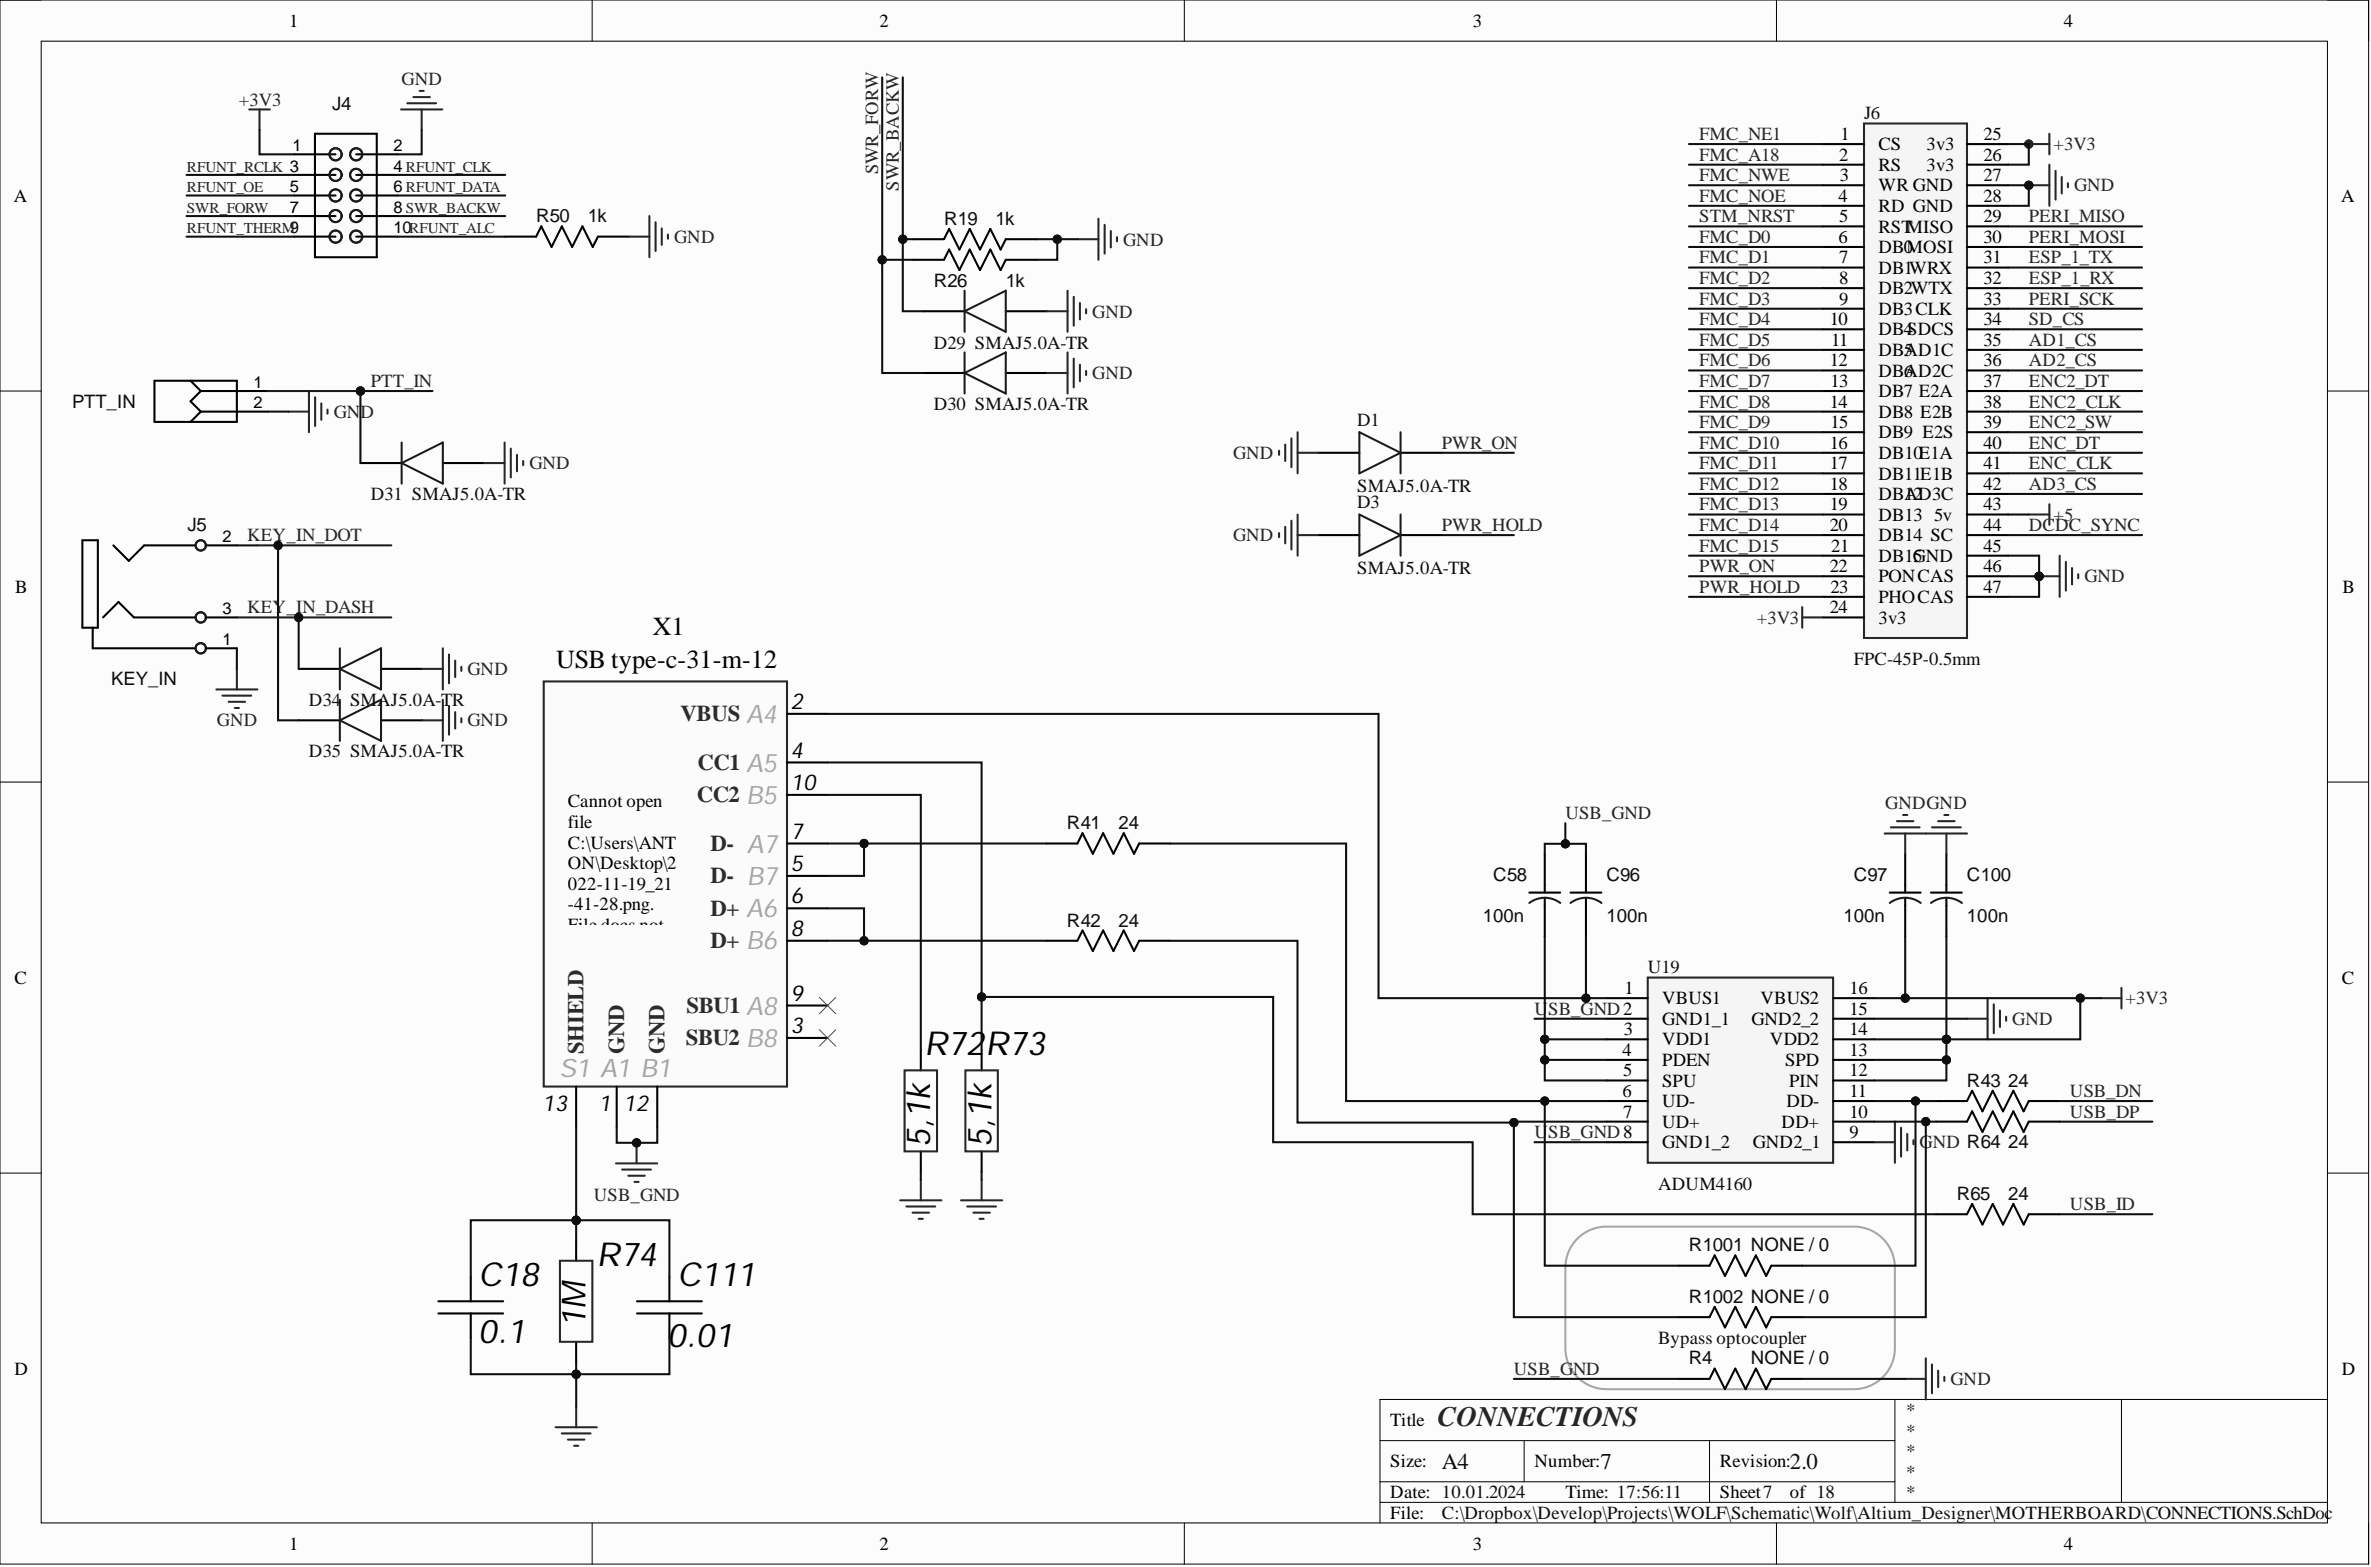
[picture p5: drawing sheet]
<svg xmlns="http://www.w3.org/2000/svg" width="292mm" height="193mm" viewBox="0 0 292 193" stroke-linecap="round" stroke-linejoin="round" font-family="sans-serif">
<defs><g id="words">
<g font-size="4.1">
<text x="113.8" y="129.9">R72</text>
<text x="121.4" y="129.9">R73</text>
<text x="114.6" y="141.3" transform="rotate(-90 114.6 141.3)">5,1k</text>
<text x="122.1" y="141.3" transform="rotate(-90 122.1 141.3)">5,1k</text>
<text x="73.5" y="155.9">R74</text>
<text x="59" y="158.4">C18</text>
<text x="83.5" y="158.4">C111</text>
<text x="59" y="165.4">0.1</text>
<text x="72.1" y="163.5" transform="rotate(-90 72.1 163.5)">1M</text>
<text x="82.2" y="165.9">0.01</text>
</g>
<text font-size="3.5" fill="#262626" x="177.1" y="175.6">CONNECTIONS</text>
<g font-size="3.2">
<text x="68.5" y="82.2">USB type-c-31-m-12</text>
<text x="80.4" y="78.2">X1</text>
</g>
<text font-size="3.2" fill="#a1a1a1" x="68.9" y="132.6">S1 A1 B1</text>
<g font-size="2.8" fill="#2e2e2e">
<text x="83.8" y="88.8">VBUS A4</text>
<text x="85.9" y="94.8">CC1 A5</text>
<text x="85.9" y="98.8">CC2 B5</text>
<text x="87.5" y="104.8">D- A7</text>
<text x="87.5" y="108.7">D- B7</text>
<text x="87.5" y="112.8">D+ A6</text>
<text x="87.5" y="116.8">D+ B6</text>
<text x="84.6" y="124.7">SBU1 A8</text>
<text x="71.9" y="129.8" transform="rotate(-90 71.9 129.8)">SHIELD</text>
<text x="76.9" y="129.8" transform="rotate(-90 76.9 129.8)">GND</text>
<text x="81.9" y="129.8" transform="rotate(-90 81.9 129.8)">GND</text>
<text x="84.5" y="128.7">SBU2 B8</text>
</g>
<g font-size="2.8" fill="#0e0e0e">
<text x="177.6" y="180.9">A4</text>
<text x="197.2" y="180.9">7</text>
<text x="220.5" y="180.9">2.0</text>
</g>
<g font-size="2.7">
<text x="97.4" y="87.4">2</text>
<text x="97.4" y="93.4">4</text>
<text x="97.4" y="97.3">10</text>
<text x="97.4" y="103.3">7</text>
<text x="97.4" y="107.3">5</text>
<text x="97.4" y="111.3">6</text>
<text x="97.4" y="115.3">8</text>
<text x="97.4" y="123.3">9</text>
<text x="97.4" y="127.2">3</text>
<text x="66.8" y="136.8">13</text>
<text x="73.8" y="136.8">1</text>
<text x="76.8" y="136.8">12</text>
</g>
<g font-size="2.3">
<text x="35.6" y="3.3">1</text>
<text x="108.3" y="3.3">2</text>
<text x="181.4" y="3.3">3</text>
<text x="254.3" y="3.3">4</text>
<text x="226.8" y="17.2">1</text>
<text x="244.4" y="17.2">25</text>
<text x="226.6" y="19.8">2</text>
<text x="226.7" y="22.3">3</text>
<text x="231.4" y="18.5">CS</text>
<text x="231.4" y="21">RS</text>
<text x="231.4" y="23.6">WR GND</text>
<text x="237.3" y="18.5">3v3</text>
<text x="237.3" y="21">3v3</text>
<text x="244.4" y="19.8">26</text>
<text x="244.4" y="22.3">27</text>
<text x="1.7" y="24.8">A</text>
<text x="226.5" y="24.8">4</text>
<text x="226.5" y="29.9">6</text>
<text x="226.6" y="27.4">5</text>
<text x="231.4" y="26.1">RD GND</text>
<text x="231.4" y="28.6">RSTMISO</text>
<text x="244.4" y="24.8">28</text>
<text x="244.4" y="27.4">29</text>
<text x="244.4" y="29.9">30</text>
<text x="288.4" y="24.8">A</text>
<text x="226.6" y="32.4">7</text>
<text x="226.6" y="35">8</text>
<text x="231.4" y="31.2">DB0MOSI</text>
<text x="231.4" y="33.7">DB1WRX</text>
<text x="244.4" y="32.4">31</text>
<text x="244.4" y="35">32</text>
<text x="225.4" y="40">10</text>
<text x="226.6" y="37.5">9</text>
<text x="231.4" y="36.2">DB2WTX</text>
<text x="231.4" y="38.8">DB3CLK</text>
<text x="231.4" y="41.3">DB4SDCS</text>
<text x="244.4" y="37.5">33</text>
<text x="244.4" y="40">34</text>
<text x="225.4" y="45.1">12</text>
<text x="225.5" y="47.6">13</text>
<text x="225.6" y="42.6">11</text>
<text x="231.4" y="43.8">DB5</text>
<text x="231.4" y="46.4">DB6</text>
<text x="234.6" y="43.8">AD1C</text>
<text x="234.6" y="46.4">AD2C</text>
<text x="244.4" y="42.6">35</text>
<text x="244.4" y="45.1">36</text>
<text x="244.4" y="47.6">37</text>
<text x="225.4" y="50.2">14</text>
<text x="225.5" y="52.7">15</text>
<text x="231.4" y="48.9">DB7 E2A</text>
<text x="231.4" y="51.4">DB8 E2B</text>
<text x="231.4" y="54">DB9 E2S</text>
<text x="244.4" y="50.2">38</text>
<text x="244.4" y="52.7">39</text>
<text x="225.4" y="55.3">16</text>
<text x="225.4" y="57.8">17</text>
<text x="231.4" y="56.5">DB10E1A</text>
<text x="231.4" y="59.1">DB11E1B</text>
<text x="244.4" y="55.3">40</text>
<text x="244.4" y="57.8">41</text>
<text x="225.4" y="60.3">18</text>
<text x="225.4" y="62.9">19</text>
<text x="225.4" y="65.4">20</text>
<text x="231.4" y="61.6">DB12</text>
<text x="231.4" y="64.1">DB13</text>
<text x="234.6" y="61.6">AD3C</text>
<text x="238.3" y="64.1">5v</text>
<text x="244.4" y="60.3">42</text>
<text x="244.4" y="62.9">43</text>
<text x="244.4" y="65.4">44</text>
<text x="225.4" y="70.5">22</text>
<text x="225.6" y="67.9">21</text>
<text x="231.4" y="66.7">DB14 SC</text>
<text x="231.4" y="69.2">DB1GND</text>
<text x="231.4" y="71.7">PONCAS</text>
<text x="235.7" y="69.2">5</text>
<text x="244.4" y="67.9">45</text>
<text x="244.4" y="70.5">46</text>
<text x="1.9" y="73">B</text>
<text x="225.4" y="75.5">24</text>
<text x="225.5" y="73">23</text>
<text x="231.4" y="74.3">PHOCAS</text>
<text x="231.4" y="76.8">3v3</text>
<text x="244.4" y="73">47</text>
<text x="288.6" y="73">B</text>
<text x="69.9" y="99.4">Cannot open</text>
<text x="69.9" y="102">file</text>
<text x="69.9" y="104.5">C:\Users\ANT</text>
<text x="69.9" y="107">ON\Desktop\2</text>
<text x="69.9" y="109.6">022-11-19_21</text>
<text x="69.9" y="112.1">-41-28.png.</text>
<text x="69.9" y="114.6">File does not</text>
<text x="1.8" y="121.1">C</text>
<text x="200.1" y="122.4">1</text>
<text x="204.8" y="123.7">VBUS1</text>
<text x="216.9" y="123.7">VBUS2</text>
<text x="227.9" y="122.4">16</text>
<text x="227.9" y="124.9">15</text>
<text x="288.5" y="121.1">C</text>
<text x="199.9" y="130">4</text>
<text x="200" y="127.5">3</text>
<text x="204.8" y="126.2">GND1_1</text>
<text x="204.8" y="128.7">VDD1</text>
<text x="204.8" y="131.3">PDEN</text>
<text x="215.8" y="126.2">GND2_2</text>
<text x="218.1" y="128.7">VDD2</text>
<text x="219.9" y="131.3">SPD</text>
<text x="227.9" y="127.5">14</text>
<text x="227.9" y="130">13</text>
<text x="199.9" y="135.1">6</text>
<text x="200" y="132.5">5</text>
<text x="200" y="137.6">7</text>
<text x="204.8" y="133.8">SPU</text>
<text x="204.8" y="136.4">UD-</text>
<text x="220.1" y="136.4">DD-</text>
<text x="220.4" y="133.8">PIN</text>
<text x="227.9" y="132.5">12</text>
<text x="227.9" y="135.1">11</text>
<text x="227.9" y="137.6">10</text>
<text x="204.8" y="138.9">UD+</text>
<text x="204.8" y="141.4">GND1_2</text>
<text x="215.9" y="141.4">GND2_1</text>
<text x="219.5" y="138.9">DD+</text>
<text x="227.9" y="140.2">9</text>
<text x="1.8" y="169.3">D</text>
<text x="288.5" y="169.3">D</text>
<text x="171.3" y="175.6">Title</text>
<text x="171.3" y="180.7">Size:</text>
<text x="171.3" y="184.5">Date: 10.01.2024</text>
<text x="189" y="180.7">Number:</text>
<text x="192.8" y="184.5">Time: 17:56:11</text>
<text x="211.9" y="180.7">Revision:</text>
<text x="211.9" y="184.5">Sheet7</text>
<text x="220.5" y="184.5">of 18</text>
<text x="35.6" y="190.8">1</text>
<text x="108.3" y="190.8">2</text>
<text x="171.3" y="187">File:</text>
<text x="181.4" y="190.8">3</text>
<text x="254.3" y="190.8">4</text>
</g>
<g font-size="2.3" fill="#262626">
<text x="49.5" y="10.5">GND</text>
<text x="29.4" y="13">+3V3</text>
<text x="209.3" y="17.2">FMC_NE1</text>
<text x="108.2" y="21.5" transform="rotate(-90 108.2 21.5)">SWR_FORW</text>
<text x="110.7" y="23.5" transform="rotate(-90 110.7 23.5)">SWR_BACKW</text>
<text x="209.3" y="19.8">FMC_A18</text>
<text x="209.3" y="22.3">FMC_NWE</text>
<text x="253" y="18.5">+3V3</text>
<text x="255.5" y="23.6">GND</text>
<text x="83.1" y="29.9">GND</text>
<text x="209.3" y="27.4">STM_NRST</text>
<text x="209.3" y="24.8">FMC_NOE</text>
<text x="209.3" y="29.9">FMC_D0</text>
<text x="249.9" y="27.4">PERI_MISO</text>
<text x="249.9" y="29.9">PERI_MOSI</text>
<text x="138.4" y="30.2">GND</text>
<text x="209.3" y="32.4">FMC_D1</text>
<text x="209.3" y="35">FMC_D2</text>
<text x="249.9" y="32.4">ESP_1_TX</text>
<text x="249.9" y="35">ESP_1_RX</text>
<text x="134.6" y="39.1">GND</text>
<text x="209.3" y="37.5">FMC_D3</text>
<text x="209.3" y="40">FMC_D4</text>
<text x="249.9" y="40">SD_CS</text>
<text x="249.9" y="37.5">PERI_SCK</text>
<text x="45.7" y="47.6">PTT_IN</text>
<text x="134.6" y="46.7">GND</text>
<text x="209.3" y="42.6">FMC_D5</text>
<text x="209.3" y="45.1">FMC_D6</text>
<text x="209.3" y="47.6">FMC_D7</text>
<text x="249.9" y="42.6">AD1_CS</text>
<text x="249.9" y="47.6">ENC2_DT</text>
<text x="249.9" y="45.1">AD2_CS</text>
<text x="41.1" y="51.4">GN</text>
<text x="44.4" y="51.4">D</text>
<text x="209.3" y="50.2">FMC_D8</text>
<text x="209.3" y="52.7">FMC_D9</text>
<text x="249.9" y="50.2">ENC2_CLK</text>
<text x="249.9" y="52.7">ENC2_SW</text>
<text x="65.2" y="57.8">GND</text>
<text x="151.9" y="56.5">GND</text>
<text x="177.6" y="55.3">PWR_ON</text>
<text x="209.3" y="55.3">FMC_D10</text>
<text x="209.3" y="57.8">FMC_D11</text>
<text x="249.9" y="57.8">ENC_CLK</text>
<text x="249.9" y="55.3">ENC_DT</text>
<text x="177.6" y="65.4">PWR_HOLD</text>
<text x="209.3" y="60.3">FMC_D12</text>
<text x="209.3" y="62.9">FMC_D13</text>
<text x="209.3" y="65.4">FMC_D14</text>
<text x="249.9" y="60.3">AD3_CS</text>
<text x="249.9" y="65.4">DCDC_SYNC</text>
<text x="253" y="64.1">+5</text>
<text x="30.4" y="66.7">KEY_IN_DOT</text>
<text x="151.9" y="66.7">GND</text>
<text x="209.3" y="67.9">FMC_D15</text>
<text x="209.3" y="70.5">PWR_ON</text>
<text x="256.8" y="71.7">GND</text>
<text x="30.4" y="75.5">KEY_IN_DASH</text>
<text x="209.3" y="73">PWR_HOLD</text>
<text x="216.4" y="76.8">+3V3</text>
<text x="57.6" y="83.1">GND</text>
<text x="26.7" y="89.5">GND</text>
<text x="57.6" y="89.5">GND</text>
<text x="192.8" y="100.9">USB_GND</text>
<text x="232.3" y="99.6">GNDGND</text>
<text x="189" y="124.9">U</text>
<text x="190.7" y="124.9">SB_GND2</text>
<text x="261.9" y="123.7">+3V3</text>
<text x="247.9" y="126.2">GND</text>
<text x="255" y="135.1">USB_DN</text>
<text x="255" y="137.6">USB_DP</text>
<text x="189" y="140.2">U</text>
<text x="190.7" y="140.2">SB_GND8</text>
<text x="236.5" y="141.4">GND R64</text>
<text x="73.2" y="147.8">USB_GND</text>
<text x="255" y="149">USB_ID</text>
<text x="186.5" y="169.3">USB_GND</text>
<text x="240.3" y="170.6">GND</text>
</g>
<g font-size="2.3" fill="#0e0e0e">
<text x="40.9" y="13.5">J4</text>
<text x="229.6" y="14.7">J6</text>
<text x="66.1" y="27.4">R50</text>
<text x="72.4" y="27.4">1k</text>
<text x="116.3" y="27.7">R19</text>
<text x="122.6" y="27.7">1k</text>
<text x="115" y="35.3">R26</text>
<text x="123.9" y="35.3">1k</text>
<text x="115" y="42.9">D29 SMAJ5.0A-TR</text>
<text x="8.9" y="50.2">PTT_IN</text>
<text x="115" y="50.5">D30 SMAJ5.0A-TR</text>
<text x="167.2" y="52.5">D1</text>
<text x="23.1" y="65.4">J5</text>
<text x="45.7" y="61.6">D31 SMAJ5.0A-TR</text>
<text x="167.2" y="62.6">D3</text>
<text x="167.2" y="60.6">SMAJ5.0A-TR</text>
<text x="167.2" y="70.7">SMAJ5.0A-TR</text>
<text x="228.4" y="81.9">FPC-45P-0.5mm</text>
<text x="13.7" y="84.4">KEY_IN</text>
<text x="38.1" y="86.9">D34</text>
<text x="43.1" y="86.9">SMAJ5.0A-TR</text>
<text x="38.1" y="93.3">D35 SMAJ5.0A-TR</text>
<text x="131.4" y="102.1">R41</text>
<text x="137.8" y="102.1">24</text>
<text x="182.7" y="113.5">100n</text>
<text x="184" y="108.5">C58</text>
<text x="197.9" y="113.5">100n</text>
<text x="197.9" y="108.5">C96</text>
<text x="227.1" y="113.5">100n</text>
<text x="228.4" y="108.5">C97</text>
<text x="242.3" y="113.5">100n</text>
<text x="242.3" y="108.5">C100</text>
<text x="131.4" y="114.1">R42</text>
<text x="137.8" y="114.1">24</text>
<text x="203" y="119.9">U19</text>
<text x="242.3" y="133.8">R43</text>
<text x="247.4" y="133.8">24</text>
<text x="247.4" y="141.4">24</text>
<text x="204.3" y="146.5">ADUM4160</text>
<text x="241.1" y="147.8">R65</text>
<text x="247.4" y="147.8">24</text>
<text x="208.1" y="154.1">R1001 NONE / 0</text>
<text x="208.1" y="160.4">R1002 NONE / 0</text>
<text x="204.3" y="165.5">Bypass optocoupler</text>
<text x="208.1" y="168">R4</text>
<text x="215.7" y="168">NONE / 0</text>
<text x="234.7" y="174.4">*</text>
<text x="234.7" y="176.9">*</text>
<text x="234.7" y="179.4">*</text>
<text x="234.7" y="182">*</text>
<text x="234.7" y="184.5">*</text>
<text x="177.6" y="187">C:\Dropbox\Develop\Projects\WOLF\Schematic\Wolf\Altium_Designer\MOTHERBOARD\CONNECTIONS.SchDoc</text>
</g>
<g font-size="2">
<text x="35.7" y="23.7">5</text>
<text x="36" y="18.6">1</text>
<text x="48.5" y="23.7">6 RFUNT_DATA</text>
<text x="48.5" y="21.1">4 RFUNT_CLK</text>
<text x="48.5" y="18.6">2</text>
<text x="35.7" y="26.2">7</text>
<text x="48.5" y="28.7">10RFUNT_ALC</text>
<text x="48.5" y="26.2">8 SWR_BACKW</text>
<text x="31.2" y="47.7">1</text>
<text x="31.2" y="50.3">2</text>
<text x="27.4" y="66.7">2</text>
<text x="27.4" y="75.6">3</text>
<text x="27.4" y="79.4">1</text>
</g>
<g font-size="1.9" fill="#262626">
<text x="23" y="21.1">RFUNT_RCLK 3</text>
<text x="23" y="23.7">RFUNT_OE</text>
<text x="23" y="26.2">SWR_FORW</text>
<text x="23" y="28.7">RFUNT_THERM9</text>
</g>
</g></defs>
<path d="M0 0h291.8v192.6h-291.8z" fill-rule="evenodd" fill="#fcfcfc"/>
<path d="M0 0h291.8v192.6h-291.8z" fill="none" stroke="#000" stroke-width=".12"/>
<path d="M5.1 5.1h281.6v182.4h-281.6z" fill-rule="evenodd" fill="#fcfcfc"/>
<g fill="none" stroke="#000" stroke-width=".12">
<path d="M0 0h5.1M5.1 5.1h281.6v182.4h-281.6zM73 0v5.1M145.9 0v5.1M218.9 0v5.1M286.7 0h5.1v5.1M0 48.2h5.1M286.7 48.2h5.1M0 96.3h5.1M286.7 96.3h5.1M0 144.5h5.1M286.7 144.5h5.1"/>
<path d="M73 187.5v5.1M145.9 187.5v5.1M218.9 187.5v5.1M291.8 187.5v5.1"/>
</g>
<circle cx="249.9" cy="17.7" r=".51" fill="#0e0e0e"/>
<circle cx="249.9" cy="17.7" r=".51" fill="none" stroke="#0e0e0e" stroke-width=".12"/>
<path d="M170 177.4h63.4M187.8 177.4v5.1M210.6 177.4v7.6M233.4 172.3v12.7M261.4 172.3v12.7M286.7 172.3h-116.7v15.2M170 185h116.7M170 182.5h63.4" fill="none" stroke="#000" stroke-width=".12"/>
<circle cx="249.9" cy="17.7" r=".51" fill="#262626"/>
<circle cx="249.9" cy="17.7" r=".51" fill="none" stroke="#262626" stroke-width=".12"/>
<g fill="none" stroke="#000" stroke-width=".25">
<path d="M19 46.9h10.2v5.1h-10.2zM23.5 46.9l1.2 1.3M24.7 50.7h8.3M24.7 50.7l-1.2 1.3M24.7 48.2h8.3M24.7 48.2l-1.2 1.2 1.2 1.3M11.4 77.3v2.5h12.7M12.1 66.5v10.8h-2v-10.8h2M12.7 76l1.9-1.9 1.9 1.9h7.6M14 67.2l1.9 1.9 1.9-1.9h6.3M25.4 67.2h3.8M25.4 79.8h3.8"/>
<path d="M25.4 76h3.8"/>
</g>
<g fill="none" stroke="#1c1c1c" stroke-width=".25">
<circle cx="24.7" cy="76" r=".63"/>
<circle cx="24.7" cy="79.8" r=".63"/>
<circle cx="24.7" cy="67.2" r=".63"/>
</g>
<path d="M30.7 13.5h2.5M32 13.5v2.5M249.9 17.7h2.6M252.5 16.5v2.5M251.2 71h2.5M253.7 68.4v5.1M254.5 69.2v3.5M255.3 70v2M256 70.7v.5" fill="none" stroke="#262626" stroke-width=".25"/>
<circle cx="251.2" cy="71" r=".51" fill="#0e0e0e"/>
<circle cx="251.2" cy="71" r=".51" fill="none" stroke="#0e0e0e" stroke-width=".12"/>
<path d="M249.9 22.8h2.6M252.5 20.3v5M253.2 21v3.6M254 21.8v2M254.8 22.6v.5M249.9 63.4h2.6M252.5 62.1v2.5" fill="none" stroke="#262626" stroke-width=".25"/>
<circle cx="249.9" cy="22.8" r=".51" fill="#0e0e0e"/>
<circle cx="249.9" cy="22.8" r=".51" fill="none" stroke="#0e0e0e" stroke-width=".12"/>
<g fill="none" stroke="#262626" stroke-width=".25">
<path d="M49.4 13.5h5.1M50.2 12.7h3.5M50.9 12h2.1M51.7 11.2h.5M51.9 13.5v2.5M132.8 29.5h2.5M135.3 26.9v5.1M136.1 27.7v3.5M136.8 28.4v2.1M137.6 29.2v.5M35.5 50.7h2.6M38.1 48.2v5"/>
<path d="M38.8 48.9v3.6M39.6 49.7v2M40.3 50.4v.5M26.6 84.9h5.1M27.4 85.7h3.6M28.2 86.4h2M28.9 87.2h.5M29.2 82.4v2.5"/>
</g>
<path d="M112.5 32h3.8l.6-1.3 1.3 2.6 1.3-2.6 1.2 2.6 1.3-2.6 1.3 2.6 .6-1.3h3.8M112.5 29.5h3.8l.6-1.3 1.3 2.5 1.3-2.5 1.2 2.5 1.3-2.5 1.3 2.5 .6-1.2h3.8" fill="none" stroke="#000" stroke-width=".25"/>
<path d="M229.6 15.2h12.7v63.4h-12.7z" fill-rule="evenodd" fill="#f5f5f5"/>
<g fill="none" stroke="#262626" stroke-width=".25">
<path d="M229.6 15.2h12.7v63.4h-12.7zM77.5 29.1h2.5M80 26.6v5.1M80.8 27.4v3.5M81.5 28.1v2.1M82.3 28.9v.5M129 38.3h2.5M131.5 35.8v5.1M132.3 36.6v3.5M133 37.3v2M133.8 38.1v.5M59.6 57h2.6"/>
<path d="M62.2 54.5v5.1M62.9 55.3v3.5M63.7 56v2M64.5 56.8v.5M129 45.9h2.5M131.5 43.4v5.1M132.3 44.2v3.5M133 44.9v2M133.8 45.7v.5M54.6 79.8v5.1M222 74.8v2.5M222 76h2.6"/>
<path d="M52 82.4h2.6M52 88.7h2.6M54.6 86.2v5M55.3 80.6v3.5M55.3 86.9v3.6M56.1 81.4v2M56.1 87.7v2M56.8 82.1v.5M56.8 88.5v.5"/>
</g>
<g fill="none" stroke="#000" stroke-width=".25">
<path d="M224.6 17.7h5M242.3 17.7h5.1M62.2 29.1h3.8l.7-1.2 1.3 2.5 1.2-2.5 1.3 2.5 1.3-2.5 1.2 2.5 .7-1.3h3.8M113.8 38.3h5M123.9 38.3h5.1M224.6 20.3h5M224.6 22.8h5M224.6 25.3h5M224.6 27.9h5M224.6 30.4h5M224.6 32.9h5M224.6 35.5h5"/>
<path d="M224.6 38h5M242.3 20.3h5.1M242.3 22.8h5.1M242.3 25.3h5.1M242.3 27.9h5.1M242.3 30.4h5.1M242.3 32.9h5.1M242.3 35.5h5.1M242.3 38h5.1M44.4 57h5.1M54.6 57h5M113.8 45.9h5"/>
<path d="M123.9 45.9h5.1M224.6 40.6h5M224.6 43.1h5M224.6 45.6h5M224.6 48.2h5M224.6 50.7h5M224.6 53.2h5M224.6 55.8h5M224.6 58.3h5M242.3 40.6h5.1M242.3 43.1h5.1M242.3 45.6h5.1"/>
<path d="M242.3 48.2h5.1M242.3 50.7h5.1M242.3 53.2h5.1M242.3 55.8h5.1M242.3 58.3h5.1M224.6 60.8h5M224.6 63.4h5M224.6 65.9h5M224.6 68.4h5M224.6 71h5M224.6 73.5h5M224.6 76h5"/>
<path d="M242.3 60.8h5.1M242.3 63.4h5.1M242.3 65.9h5.1M242.3 68.4h5.1M242.3 71h5.1M242.3 73.5h5.1M36.8 88.7h5.1M36.8 82.4h5.1M46.9 88.7h5.1M46.9 82.4h5.1M128.9 115.8h3.8l.7-1.2 1.2 2.5 1.3-2.5 1.3 2.5 1.2-2.5 1.3 2.5 .6-1.3h3.8M128.9 103.9h3.8l.7-1.3 1.2 2.5 1.3-2.5 1.3 2.5 1.2-2.5 1.3 2.5 .6-1.2h3.8"/>
</g>
<path d="M118.8 38.3l5.1-2.5v5.1zM118.8 35.8v5.1M49.5 57l5.1-2.5v5.1zM49.5 54.5v5.1M118.8 45.9l5.1-2.5v5.1zM118.8 43.4v5.1M41.9 79.8v5.1M41.9 88.7l5-2.5v5zM41.9 82.4l5-2.6v5.1zM41.9 86.2v5" fill="none" stroke="#1c1c1c" stroke-width=".25"/>
<path d="M203 120.4h22.8v22.8h-22.8z" fill-rule="evenodd" fill="#f5f5f5"/>
<g fill="none" stroke="#262626" stroke-width=".25">
<path d="M157.6 55.5v.5M158.3 54.7v2.1M159.1 54v3.5M159.9 53.2v5.1M159.9 55.8h2.5M157.6 65.6v.5M158.3 64.9v2M159.1 64.1v3.6M159.9 63.4v5M159.9 65.9h2.5M232.2 102.6h10.1M232.9 101.9h3.6"/>
<path d="M233.7 101.1h2M234.5 100.4h.5M234.7 102.6v2.6M238 101.9h3.6M238.8 101.1h2M239.5 100.4h.5M239.8 102.6v2.6M111.4 131.8h4v10h-4zM203 120.4h22.8v22.8h-22.8zM233.4 138.1v5.1M234.2 138.9v3.5M235 139.6v2.1"/>
<path d="M242.3 125.5h2.6M244.9 122.9v5.1M245.6 123.7v3.5M246.4 124.4v2.1M247.1 125.2v.5M258.8 122.9h2.6M261.4 121.7v2.5M110.9 147.8h5.1M111.7 148.6h3.5M112.4 149.3h2.1M113.2 150.1h.5M113.4 145.3v2.5"/>
<path d="M230.9 140.7h2.5M235.7 140.4v.5M234.7 169.8h2.6M237.3 167.3v5M238 168v3.6M238.8 168.8v2M239.5 169.6v.5"/>
</g>
<g fill="none" stroke="#000" stroke-width=".25">
<path d="M162.4 55.8h5.1M172.5 55.8h5.1M162.4 65.9h5.1M172.5 65.9h5.1M188.4 109.9h3.8M190.3 105.2v4.7M190.3 110.6v4.7M193.5 109.9h3.8M195.4 105.2v4.7M195.4 110.6v4.7M232.8 109.9h3.8M234.7 105.2v4.7"/>
<path d="M234.7 110.6v4.7M237.9 109.9h3.8M239.8 105.2v4.7M239.8 110.6v4.7M113.4 129.3v2.5M197.9 122.9h5.1M197.9 125.5h5.1M197.9 128h5.1M197.9 130.5h5.1M197.9 133.1h5.1M197.9 135.6h5.1M197.9 138.1h5.1"/>
<path d="M225.8 122.9h5.1M225.8 125.5h5.1M225.8 128h5.1M225.8 130.5h5.1M225.8 133.1h5.1M225.8 135.6h5.1M225.8 138.1h5.1M238.5 135.6h3.8l.7-1.3 1.2 2.6 1.3-2.6 1.3 2.6 1.2-2.6 1.3 2.6 .6-1.3h3.8M238.5 138.1h3.8l.7-1.2 1.2 2.5 1.3-2.5 1.3 2.5 1.2-2.5 1.3 2.5 .6-1.3h3.8M113.4 141.8v2.5M197.9 140.7h5.1M206.8 155.9h3.8l.6-1.3 1.3 2.5 1.3-2.5 1.2 2.5 1.3-2.5 1.3 2.5 .6-1.2h3.8"/>
<path d="M225.8 140.7h5.1M238.5 149.5h3.8l.7-1.2 1.2 2.5 1.3-2.5 1.3 2.5 1.2-2.5 1.3 2.5 .6-1.3h3.8M206.8 162.2h3.8l.6-1.3 1.3 2.6 1.3-2.6 1.2 2.6 1.3-2.6 1.3 2.6 .6-1.3h3.8M206.8 169.8h3.8l.6-1.3 1.3 2.6 1.3-2.6 1.2 2.6 1.3-2.6 1.3 2.6 .6-1.3h3.8"/>
</g>
<path d="M167.5 53.2l5 2.6-5 2.5zM172.5 53.2v5.1M167.5 63.4l5 2.5-5 2.5zM172.5 63.4v5M188.4 111.2a3.2 3.2 0 0 1 3.8 0M193.5 111.2a3.2 3.2 0 0 1 3.8 0M232.8 111.2a3.2 3.2 0 0 1 3.8 0M237.9 111.2a3.2 3.2 0 0 1 3.8 0" fill="none" stroke="#1c1c1c" stroke-width=".25"/>
<path d="M194 152.9a5.1 5.1 0 0 1 3.9-1.9h30.5a5.1 5.1 0 0 1 5 5.1v9.9a5.1 5.1 0 0 1-5 5.1h-30.5a5.1 5.1 0 0 1-5.1-5.1v-9.9a5 5 0 0 1 1.2-3.2z" fill="none" stroke="#a6a6a6" stroke-width=".25"/>
<path d="M67 83.9h30v49.9h-30z" fill-rule="evenodd" fill="#fbfbfb"/>
<g fill="none" stroke="#262626" stroke-width=".25">
<path d="M67 83.9h30v49.9h-30zM118.9 131.8h4v10h-4zM69 155.3h4v9.9h-4zM75.9 143.3h5.1M76.6 144h3.6M77.4 144.8h2M78.2 145.5h.5M78.4 140.7v2.6M118.4 147.8h5.1M119.2 148.6h3.5M119.9 149.3h2M120.7 150.1h.5"/>
<path d="M120.9 145.3v2.5M68.4 175.8h5.1M69.2 176.5h3.6M70 177.3h2M70.7 178h.5M71 173.2v2.6"/>
</g>
<g fill="none" stroke="#000" stroke-width=".25">
<path d="M97 97.9h4.9M97 93.9h4.9M97 87.9h4.9M97 103.9h5M97 107.9h5M97 111.9h5M97 115.8h5M71 133.8v5M76 133.8v5M81 133.8v5M97 123.8h5M97 127.8h5"/>
<path d="M120.9 129.3v2.5M58 157.3v2.9M71 152.8v2.5M82.5 157.3v2.9M120.9 141.8v2.5M54 161.7h8M54 160.2h8M58 161.7v3M71 165.2v2.5M78.5 161.7h8M78.5 160.2h8M82.5 161.7v3"/>
</g>
<path d="M100.9 122.8l2.1 2M100.9 126.8l2.1 2M103 122.8l-2.1 2M103 126.8l-2.1 2" fill="none" stroke="#4c4c4c" stroke-width=".12"/>
<circle cx="78.4" cy="140.7" r=".51" fill="#0e0e0e"/>
<circle cx="78.4" cy="140.7" r=".51" fill="none" stroke="#0e0e0e" stroke-width=".12"/>
<path d="M36.3 19h5M38.8 16.5h7.6v15.2h-7.6zM43.9 19h5.1M36.3 29.1h5M36.3 26.6h5M36.3 24.1h5M36.3 21.5h5M43.9 29.1h5.1M43.9 26.6h5.1M43.9 24.1h5.1M43.9 21.5h5.1" fill="none" stroke="#000" stroke-width=".25"/>
<g fill="none" stroke="#1c1c1c" stroke-width=".25">
<path d="M33 48.2h11.4"/>
<circle cx="41.3" cy="19" r=".75"/>
<circle cx="43.9" cy="19" r=".75"/>
<circle cx="41.3" cy="26.6" r=".75"/>
<circle cx="41.3" cy="24.1" r=".75"/>
<circle cx="41.3" cy="29.1" r=".75"/>
<circle cx="41.3" cy="21.5" r=".75"/>
<circle cx="43.9" cy="26.6" r=".75"/>
<circle cx="43.9" cy="24.1" r=".75"/>
<circle cx="43.9" cy="29.1" r=".75"/>
<circle cx="43.9" cy="21.5" r=".75"/>
</g>
<g fill="none" stroke="#0e0e0e" stroke-width=".25">
<path d="M208.1 17.7h16.5M208.1 20.3h16.5M208.1 22.8h16.5M208.1 25.3h16.5M208.1 27.9h16.5M208.1 30.4h16.5M208.1 32.9h16.5M208.1 35.5h16.5M208.1 38h16.5M247.4 27.9h16.5M247.4 30.4h16.5M247.4 32.9h16.5"/>
<path d="M247.4 35.5h16.5M247.4 38h16.5M33 50.7h2.5M208.1 50.7h16.5M208.1 40.6h16.5M208.1 43.1h16.5M208.1 45.6h16.5M208.1 48.2h16.5M208.1 53.2h16.5M208.1 55.8h16.5M208.1 58.3h16.5M247.4 50.7h16.5"/>
<path d="M247.4 40.6h16.5M247.4 43.1h16.5M247.4 45.6h16.5M247.4 48.2h16.5M247.4 53.2h16.5M247.4 55.8h16.5M247.4 58.3h16.5M29.2 79.8v2.6M29.2 67.2h2.5M208.1 60.8h16.5M208.1 63.4h16.5M208.1 65.9h16.5"/>
<path d="M208.1 68.4h16.5M208.1 71h16.5M208.1 73.5h16.5"/>
</g>
<circle cx="44.4" cy="48.2" r=".51" fill="#0e0e0e"/>
<circle cx="44.4" cy="48.2" r=".51" fill="none" stroke="#0e0e0e" stroke-width=".12"/>
<path d="M130.3 29.5v2.5h-2.6" fill="none" stroke="#0e0e0e" stroke-width=".25"/>
<circle cx="130.3" cy="29.5" r=".51" fill="#0e0e0e"/>
<circle cx="130.3" cy="29.5" r=".51" fill="none" stroke="#0e0e0e" stroke-width=".12"/>
<path d="M247.4 17.7h2.5v2.6h-2.5M247.4 22.8h2.5v2.5h-2.5" fill="none" stroke="#0e0e0e" stroke-width=".25"/>
<circle cx="249.9" cy="22.8" r=".51" fill="#0e0e0e"/>
<circle cx="249.9" cy="22.8" r=".51" fill="none" stroke="#0e0e0e" stroke-width=".12"/>
<path d="M251.2 71v2.5h-3.8" fill="none" stroke="#0e0e0e" stroke-width=".25"/>
<circle cx="251.2" cy="71" r=".51" fill="#0e0e0e"/>
<circle cx="251.2" cy="71" r=".51" fill="none" stroke="#0e0e0e" stroke-width=".12"/>
<path d="M36.8 76v6.4" fill="none" stroke="#0e0e0e" stroke-width=".25"/>
<circle cx="36.8" cy="76" r=".51" fill="#0e0e0e"/>
<circle cx="36.8" cy="76" r=".51" fill="none" stroke="#0e0e0e" stroke-width=".12"/>
<path d="M34.3 67.2v21.5h2.5" fill="none" stroke="#0e0e0e" stroke-width=".25"/>
<circle cx="34.3" cy="67.2" r=".51" fill="#0e0e0e"/>
<circle cx="34.3" cy="67.2" r=".51" fill="none" stroke="#0e0e0e" stroke-width=".12"/>
<path d="M44.4 48.2v8.8" fill="none" stroke="#0e0e0e" stroke-width=".25"/>
<circle cx="44.4" cy="48.2" r=".51" fill="#0e0e0e"/>
<circle cx="44.4" cy="48.2" r=".51" fill="none" stroke="#0e0e0e" stroke-width=".12"/>
<path d="M111.2 29.5v8.8h2.6" fill="none" stroke="#0e0e0e" stroke-width=".25"/>
<circle cx="111.2" cy="29.5" r=".51" fill="#0e0e0e"/>
<circle cx="111.2" cy="29.5" r=".51" fill="none" stroke="#0e0e0e" stroke-width=".12"/>
<path d="M108.7 32v13.9h5.1" fill="none" stroke="#0e0e0e" stroke-width=".25"/>
<circle cx="108.7" cy="32" r=".51" fill="#0e0e0e"/>
<circle cx="108.7" cy="32" r=".51" fill="none" stroke="#0e0e0e" stroke-width=".12"/>
<path d="M44.4 48.2h8.9M247.4 63.4h2.5M247.4 60.8h16.5" fill="none" stroke="#0e0e0e" stroke-width=".25"/>
<circle cx="44.4" cy="48.2" r=".51" fill="#0e0e0e"/>
<circle cx="44.4" cy="48.2" r=".51" fill="none" stroke="#0e0e0e" stroke-width=".12"/>
<path d="M230.9 138.1h7.6" fill="none" stroke="#0e0e0e" stroke-width=".25"/>
<circle cx="237.3" cy="138.1" r=".51" fill="#0e0e0e"/>
<circle cx="237.3" cy="138.1" r=".51" fill="none" stroke="#0e0e0e" stroke-width=".12"/>
<path d="M234.7 115.3v7.6h-3.8M230.9 125.5h11.4M253.7 135.6h11.5M253.7 138.1h11.5" fill="none" stroke="#0e0e0e" stroke-width=".25"/>
<circle cx="234.7" cy="122.9" r=".51" fill="#0e0e0e"/>
<circle cx="234.7" cy="122.9" r=".51" fill="none" stroke="#0e0e0e" stroke-width=".12"/>
<path d="M239.8 115.3v12.7h-8.9" fill="none" stroke="#0e0e0e" stroke-width=".25"/>
<circle cx="239.8" cy="128" r=".51" fill="#0e0e0e"/>
<circle cx="239.8" cy="128" r=".51" fill="none" stroke="#0e0e0e" stroke-width=".12"/>
<path d="M190.3 115.3v12.7h7.6" fill="none" stroke="#0e0e0e" stroke-width=".25"/>
<circle cx="190.3" cy="128" r=".51" fill="#0e0e0e"/>
<circle cx="190.3" cy="128" r=".51" fill="none" stroke="#0e0e0e" stroke-width=".12"/>
<path d="M190.3 128v2.5h7.6" fill="none" stroke="#0e0e0e" stroke-width=".25"/>
<circle cx="190.3" cy="130.5" r=".51" fill="#0e0e0e"/>
<circle cx="190.3" cy="130.5" r=".51" fill="none" stroke="#0e0e0e" stroke-width=".12"/>
<circle cx="190.3" cy="128" r=".51" fill="#0e0e0e"/>
<circle cx="190.3" cy="128" r=".51" fill="none" stroke="#0e0e0e" stroke-width=".12"/>
<path d="M190.3 130.5v2.6h7.6" fill="none" stroke="#0e0e0e" stroke-width=".25"/>
<circle cx="190.3" cy="130.5" r=".51" fill="#0e0e0e"/>
<circle cx="190.3" cy="130.5" r=".51" fill="none" stroke="#0e0e0e" stroke-width=".12"/>
<path d="M239.8 128v2.5h-8.9" fill="none" stroke="#0e0e0e" stroke-width=".25"/>
<circle cx="239.8" cy="130.5" r=".51" fill="#0e0e0e"/>
<circle cx="239.8" cy="130.5" r=".51" fill="none" stroke="#0e0e0e" stroke-width=".12"/>
<circle cx="239.8" cy="128" r=".51" fill="#0e0e0e"/>
<circle cx="239.8" cy="128" r=".51" fill="none" stroke="#0e0e0e" stroke-width=".12"/>
<path d="M239.8 130.5v2.6h-8.9" fill="none" stroke="#0e0e0e" stroke-width=".25"/>
<circle cx="239.8" cy="130.5" r=".51" fill="#0e0e0e"/>
<circle cx="239.8" cy="130.5" r=".51" fill="none" stroke="#0e0e0e" stroke-width=".12"/>
<path d="M177.6 55.8h8.9M177.6 65.9h8.9M247.4 71h3.8M253.7 149.5h11.5" fill="none" stroke="#0e0e0e" stroke-width=".25"/>
<circle cx="251.2" cy="71" r=".51" fill="#0e0e0e"/>
<circle cx="251.2" cy="71" r=".51" fill="none" stroke="#0e0e0e" stroke-width=".12"/>
<path d="M247.4 68.4h3.8v2.6M247.4 65.9h16.5" fill="none" stroke="#0e0e0e" stroke-width=".25"/>
<circle cx="251.2" cy="71" r=".51" fill="#0e0e0e"/>
<circle cx="251.2" cy="71" r=".51" fill="none" stroke="#0e0e0e" stroke-width=".12"/>
<path d="M234.7 122.9h24.1" fill="none" stroke="#0e0e0e" stroke-width=".25"/>
<circle cx="234.7" cy="122.9" r=".51" fill="#0e0e0e"/>
<circle cx="234.7" cy="122.9" r=".51" fill="none" stroke="#0e0e0e" stroke-width=".12"/>
<circle cx="256.3" cy="122.9" r=".51" fill="#0e0e0e"/>
<circle cx="256.3" cy="122.9" r=".51" fill="none" stroke="#0e0e0e" stroke-width=".12"/>
<path d="M256.3 122.9v5.1h-16.5" fill="none" stroke="#0e0e0e" stroke-width=".25"/>
<circle cx="239.8" cy="128" r=".51" fill="#0e0e0e"/>
<circle cx="239.8" cy="128" r=".51" fill="none" stroke="#0e0e0e" stroke-width=".12"/>
<circle cx="256.3" cy="122.9" r=".51" fill="#0e0e0e"/>
<circle cx="256.3" cy="122.9" r=".51" fill="none" stroke="#0e0e0e" stroke-width=".12"/>
<path d="M236 135.6v20.3h-14" fill="none" stroke="#0e0e0e" stroke-width=".25"/>
<circle cx="236" cy="135.6" r=".51" fill="#0e0e0e"/>
<circle cx="236" cy="135.6" r=".51" fill="none" stroke="#0e0e0e" stroke-width=".12"/>
<path d="M190.3 135.6v20.3h16.5" fill="none" stroke="#0e0e0e" stroke-width=".25"/>
<circle cx="190.3" cy="135.6" r=".51" fill="#0e0e0e"/>
<circle cx="190.3" cy="135.6" r=".51" fill="none" stroke="#0e0e0e" stroke-width=".12"/>
<path d="M230.9 135.6h7.6" fill="none" stroke="#0e0e0e" stroke-width=".25"/>
<circle cx="236" cy="135.6" r=".51" fill="#0e0e0e"/>
<circle cx="236" cy="135.6" r=".51" fill="none" stroke="#0e0e0e" stroke-width=".12"/>
<path d="M237.3 138.1v24.1h-15.3" fill="none" stroke="#0e0e0e" stroke-width=".25"/>
<circle cx="237.3" cy="138.1" r=".51" fill="#0e0e0e"/>
<circle cx="237.3" cy="138.1" r=".51" fill="none" stroke="#0e0e0e" stroke-width=".12"/>
<path d="M190.3 105.2v-1.3h5.1v1.3M189 125.5h8.9M189 140.7h8.9M186.5 169.8h20.3M222 169.8h12.7" fill="none" stroke="#0e0e0e" stroke-width=".25"/>
<circle cx="192.8" cy="103.9" r=".51" fill="#0e0e0e"/>
<circle cx="192.8" cy="103.9" r=".51" fill="none" stroke="#0e0e0e" stroke-width=".12"/>
<path d="M192.8 101.4v2.5" fill="none" stroke="#0e0e0e" stroke-width=".25"/>
<circle cx="192.8" cy="103.9" r=".51" fill="#0e0e0e"/>
<circle cx="192.8" cy="103.9" r=".51" fill="none" stroke="#0e0e0e" stroke-width=".12"/>
<path d="M29.2 76h19" fill="none" stroke="#1c1c1c" stroke-width=".25"/>
<circle cx="36.8" cy="76" r=".51" fill="#0e0e0e"/>
<circle cx="36.8" cy="76" r=".51" fill="none" stroke="#0e0e0e" stroke-width=".12"/>
<path d="M31.7 67.2h16.5" fill="none" stroke="#1c1c1c" stroke-width=".25"/>
<circle cx="34.3" cy="67.2" r=".51" fill="#0e0e0e"/>
<circle cx="34.3" cy="67.2" r=".51" fill="none" stroke="#0e0e0e" stroke-width=".12"/>
<path d="M102 103.9h4.4v4h-4.4" fill="none" stroke="#0e0e0e" stroke-width=".25"/>
<circle cx="106.4" cy="103.9" r=".51" fill="#0e0e0e"/>
<circle cx="106.4" cy="103.9" r=".51" fill="none" stroke="#0e0e0e" stroke-width=".12"/>
<path d="M102 111.9h4.4v3.9h-4.4" fill="none" stroke="#0e0e0e" stroke-width=".25"/>
<circle cx="106.4" cy="115.8" r=".51" fill="#0e0e0e"/>
<circle cx="106.4" cy="115.8" r=".51" fill="none" stroke="#0e0e0e" stroke-width=".12"/>
<path d="M101.9 97.9h11.5v31.4M101.9 93.9h19v35.4M113.4 144.3v1M120.9 144.3v1" fill="none" stroke="#0e0e0e" stroke-width=".25"/>
<circle cx="120.9" cy="122.8" r=".51" fill="#0e0e0e"/>
<circle cx="120.9" cy="122.8" r=".51" fill="none" stroke="#0e0e0e" stroke-width=".12"/>
<path d="M106.4 103.9h22.5" fill="none" stroke="#0e0e0e" stroke-width=".25"/>
<circle cx="106.4" cy="103.9" r=".51" fill="#0e0e0e"/>
<circle cx="106.4" cy="103.9" r=".51" fill="none" stroke="#0e0e0e" stroke-width=".12"/>
<path d="M106.4 115.8h22.5" fill="none" stroke="#0e0e0e" stroke-width=".25"/>
<circle cx="106.4" cy="115.8" r=".51" fill="#0e0e0e"/>
<circle cx="106.4" cy="115.8" r=".51" fill="none" stroke="#0e0e0e" stroke-width=".12"/>
<path d="M71 150.3v2.5" fill="none" stroke="#0e0e0e" stroke-width=".25"/>
<circle cx="71" cy="150.3" r=".51" fill="#0e0e0e"/>
<circle cx="71" cy="150.3" r=".51" fill="none" stroke="#0e0e0e" stroke-width=".12"/>
<path d="M71 150.3h-13v7" fill="none" stroke="#0e0e0e" stroke-width=".25"/>
<circle cx="71" cy="150.3" r=".51" fill="#0e0e0e"/>
<circle cx="71" cy="150.3" r=".51" fill="none" stroke="#0e0e0e" stroke-width=".12"/>
<path d="M71 150.3h11.5v7" fill="none" stroke="#0e0e0e" stroke-width=".25"/>
<circle cx="71" cy="150.3" r=".51" fill="#0e0e0e"/>
<circle cx="71" cy="150.3" r=".51" fill="none" stroke="#0e0e0e" stroke-width=".12"/>
<path d="M71 138.8v11.5" fill="none" stroke="#0e0e0e" stroke-width=".25"/>
<circle cx="71" cy="150.3" r=".51" fill="#0e0e0e"/>
<circle cx="71" cy="150.3" r=".51" fill="none" stroke="#0e0e0e" stroke-width=".12"/>
<circle cx="71" cy="150.3" r=".51" fill="#0e0e0e"/>
<circle cx="71" cy="150.3" r=".51" fill="none" stroke="#0e0e0e" stroke-width=".12"/>
<path d="M71 167.7v1.5" fill="none" stroke="#0e0e0e" stroke-width=".25"/>
<circle cx="71" cy="169.2" r=".51" fill="#0e0e0e"/>
<circle cx="71" cy="169.2" r=".51" fill="none" stroke="#0e0e0e" stroke-width=".12"/>
<path d="M71 169.2v4" fill="none" stroke="#0e0e0e" stroke-width=".25"/>
<circle cx="71" cy="169.2" r=".51" fill="#0e0e0e"/>
<circle cx="71" cy="169.2" r=".51" fill="none" stroke="#0e0e0e" stroke-width=".12"/>
<path d="M58 164.7v4.5h24.5v-4.5" fill="none" stroke="#0e0e0e" stroke-width=".25"/>
<circle cx="71" cy="169.2" r=".51" fill="#0e0e0e"/>
<circle cx="71" cy="169.2" r=".51" fill="none" stroke="#0e0e0e" stroke-width=".12"/>
<path d="M195.4 115.3v7.6h2.5" fill="none" stroke="#0e0e0e" stroke-width=".25"/>
<circle cx="195.4" cy="122.9" r=".51" fill="#0e0e0e"/>
<circle cx="195.4" cy="122.9" r=".51" fill="none" stroke="#0e0e0e" stroke-width=".12"/>
<path d="M102 87.9h67.8v35h25.6" fill="none" stroke="#0e0e0e" stroke-width=".25"/>
<circle cx="195.4" cy="122.9" r=".51" fill="#0e0e0e"/>
<circle cx="195.4" cy="122.9" r=".51" fill="none" stroke="#0e0e0e" stroke-width=".12"/>
<path d="M76 138.8v1.9h5v-1.9" fill="none" stroke="#0e0e0e" stroke-width=".25"/>
<circle cx="78.4" cy="140.7" r=".51" fill="#0e0e0e"/>
<circle cx="78.4" cy="140.7" r=".51" fill="none" stroke="#0e0e0e" stroke-width=".12"/>
<path d="M144.1 103.9h21.7v31.7h32.1" fill="none" stroke="#0e0e0e" stroke-width=".25"/>
<circle cx="190.3" cy="135.6" r=".51" fill="#0e0e0e"/>
<circle cx="190.3" cy="135.6" r=".51" fill="none" stroke="#0e0e0e" stroke-width=".12"/>
<path d="M186.5 138.2v24h20.3" fill="none" stroke="#0e0e0e" stroke-width=".25"/>
<circle cx="186.5" cy="138.2" r=".51" fill="#0e0e0e"/>
<circle cx="186.5" cy="138.2" r=".51" fill="none" stroke="#0e0e0e" stroke-width=".12"/>
<path d="M144.1 115.9h15.7v22.3h26.7v-.1h11.4" fill="none" stroke="#0e0e0e" stroke-width=".25"/>
<circle cx="186.5" cy="138.2" r=".51" fill="#0e0e0e"/>
<circle cx="186.5" cy="138.2" r=".51" fill="none" stroke="#0e0e0e" stroke-width=".12"/>
<path d="M32 16v3h4.3M51.9 16v3h-2.9M108.7 9.5v22.5h3.8M23 21.5h13.3M23 24.1h13.3M23 26.6h13.3M23 29.1h13.3M49 21.5h13.2M49 24.1h13.2M49 26.6h13.2M49 29.1h13.2" fill="none" stroke="#0e0e0e" stroke-width=".25"/>
<circle cx="108.7" cy="32" r=".51" fill="#0e0e0e"/>
<circle cx="108.7" cy="32" r=".51" fill="none" stroke="#0e0e0e" stroke-width=".12"/>
<path d="M111.2 9.5v20h1.3" fill="none" stroke="#0e0e0e" stroke-width=".25"/>
<circle cx="111.2" cy="29.5" r=".51" fill="#0e0e0e"/>
<circle cx="111.2" cy="29.5" r=".51" fill="none" stroke="#0e0e0e" stroke-width=".12"/>
<path d="M127.7 29.5h5.1" fill="none" stroke="#0e0e0e" stroke-width=".25"/>
<circle cx="130.3" cy="29.5" r=".51" fill="#0e0e0e"/>
<circle cx="130.3" cy="29.5" r=".51" fill="none" stroke="#0e0e0e" stroke-width=".12"/>
<path d="M120.9 122.8h35.9v17.9h24.6v8.8h57.1" fill="none" stroke="#0e0e0e" stroke-width=".25"/>
<circle cx="120.9" cy="122.8" r=".51" fill="#0e0e0e"/>
<circle cx="120.9" cy="122.8" r=".51" fill="none" stroke="#0e0e0e" stroke-width=".12"/>
<use href="#words"/>
</svg>
